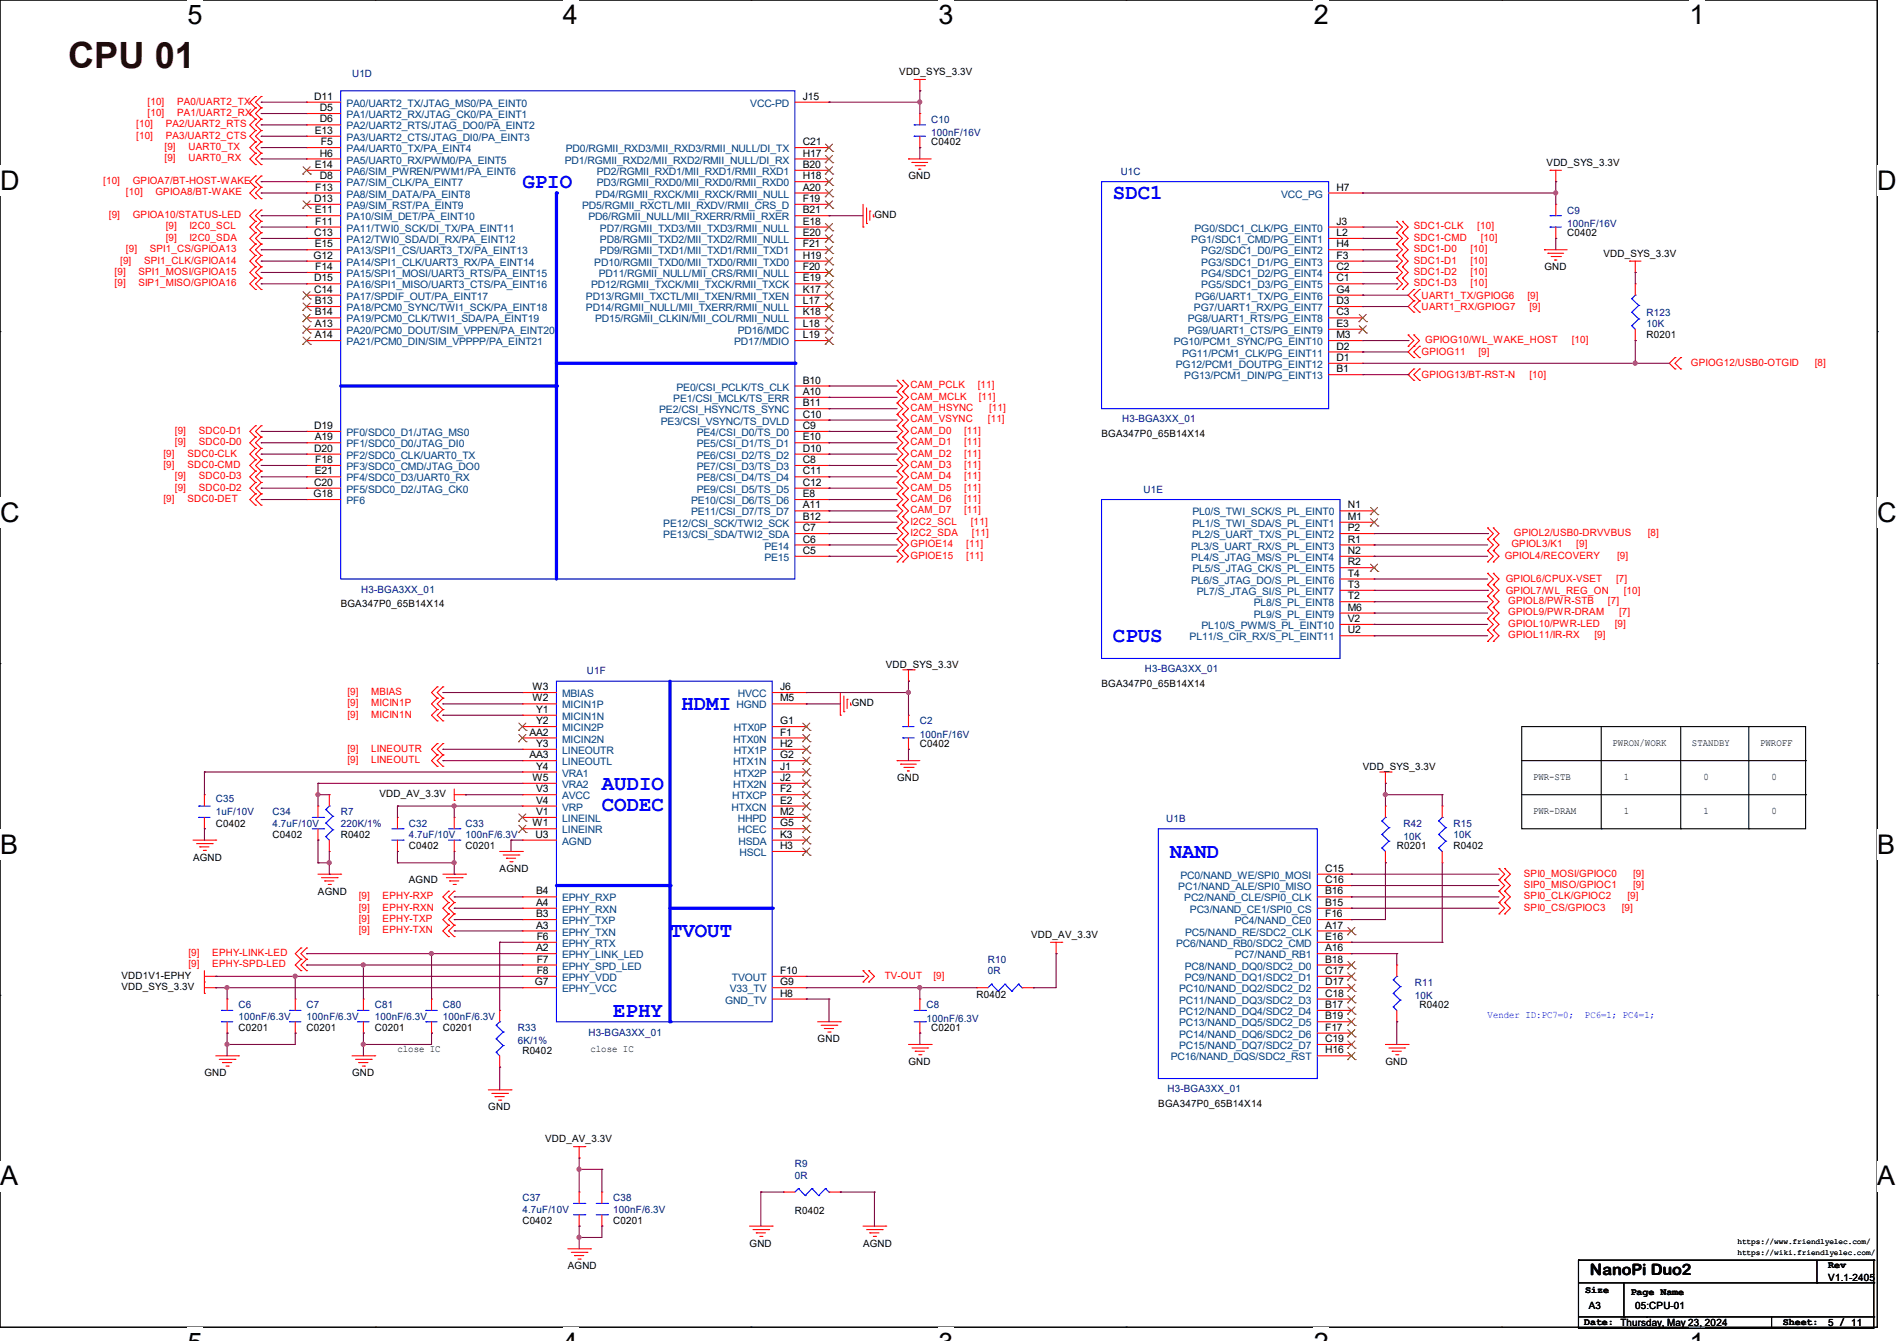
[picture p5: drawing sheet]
<svg xmlns="http://www.w3.org/2000/svg" width="297mm" height="210mm" viewBox="0 0 297 210" stroke-linecap="round" stroke-linejoin="round" font-family="sans-serif">
<defs><g id="words">
<text font-size="5.7" fill="#3f0000" x="10.7" y="10.6">CPU 01</text>
<g font-size="4.2">
<text x="29.4" y="3.8">5</text>
<text x="88.1" y="3.8">4</text>
<text x="146.9" y="3.8">3</text>
<text x="205.7" y="3.8">2</text>
<text x="264.5" y="3.8">1</text>
<text x="0" y="29.8">D</text>
<text x="293.9" y="29.8">D</text>
<text x="0" y="81.7">C</text>
<text x="293.9" y="81.7">C</text>
<text x="0" y="133.7">B</text>
<text x="293.9" y="133.7">B</text>
<text x="0" y="185.6">A</text>
<text x="293.9" y="185.6">A</text>
</g>
<g font-size="3.3" fill="#00f">
<text x="81.8" y="29.4">GPIO</text>
<text x="174.2" y="31.2">SDC1</text>
<text x="174.2" y="100.5">CPUS</text>
<text x="106.7" y="111.2">HDMI</text>
<text x="94.2" y="123.7">AUDIO</text>
<text x="94.2" y="127">CODEC</text>
<text x="183.1" y="134.3">NAND</text>
<text x="104.9" y="146.8">TVOUT</text>
<text x="96" y="159.2">EPHY</text>
</g>
<text font-size="2.5" x="248.9" y="199.7">NanoPi Duo2</text>
<g font-size="1.6">
<text x="140.8" y="11.8">VDD_SYS_3.3V</text>
<text x="49.2" y="15.6">D11</text>
<text x="50.1" y="17.4">D5</text>
<text x="125.7" y="15.6">J15</text>
<text x="49.3" y="21">E13</text>
<text x="50.1" y="19.2">D6</text>
<text x="50.2" y="22.7">F5</text>
<text x="125.7" y="22.7">C21</text>
<text x="145.8" y="22.8">C0402</text>
<text x="49.3" y="26.3">E14</text>
<text x="49.4" y="29.8">F13</text>
<text x="50.1" y="24.5">H6</text>
<text x="50.1" y="28.1">D8</text>
<text x="125.7" y="24.5">H17</text>
<text x="125.7" y="26.3">B20</text>
<text x="125.7" y="28.1">H18</text>
<text x="125.7" y="29.8">A20</text>
<text x="142.2" y="28.1">GND</text>
<text x="209.3" y="29.8">H7</text>
<text x="242.1" y="26">VDD_SYS_3.3V</text>
<text x="49.2" y="31.6">D13</text>
<text x="49.3" y="33.4">E11</text>
<text x="49.4" y="35.2">F11</text>
<text x="125.7" y="31.6">F19</text>
<text x="125.7" y="33.4">B21</text>
<text x="125.7" y="35.2">E18</text>
<text x="136.9" y="34.2">GND</text>
<text x="209.3" y="35.2">J3</text>
<text x="49.1" y="40.5">G12</text>
<text x="49.2" y="37">C13</text>
<text x="49.3" y="38.7">E15</text>
<text x="125.7" y="37">E20</text>
<text x="125.7" y="38.7">F21</text>
<text x="125.7" y="40.5">H19</text>
<text x="209.3" y="37">L2</text>
<text x="209.3" y="38.7">H4</text>
<text x="209.3" y="40.5">F3</text>
<text x="245.4" y="37">C0402</text>
<text x="251" y="40.2">VDD_SYS_3.3V</text>
<text x="49.2" y="44.1">D15</text>
<text x="49.2" y="45.8">C14</text>
<text x="49.3" y="47.6">B13</text>
<text x="49.4" y="42.3">F14</text>
<text x="125.7" y="42.3">F20</text>
<text x="125.7" y="44.1">E19</text>
<text x="125.7" y="45.8">K17</text>
<text x="125.7" y="47.6">L17</text>
<text x="209.3" y="42.3">C2</text>
<text x="209.3" y="44.1">C1</text>
<text x="209.3" y="45.8">G4</text>
<text x="209.3" y="47.6">D3</text>
<text x="241.8" y="42.3">GND</text>
<text x="49.3" y="49.4">B14</text>
<text x="49.3" y="51.2">A13</text>
<text x="49.3" y="53">A14</text>
<text x="125.7" y="49.4">K18</text>
<text x="125.7" y="51.2">L18</text>
<text x="125.7" y="53">L19</text>
<text x="209.3" y="49.4">C3</text>
<text x="209.3" y="51.2">E3</text>
<text x="209.3" y="53">M3</text>
<text x="257.8" y="53">R0201</text>
<text x="209.3" y="54.7">D2</text>
<text x="209.3" y="56.5">D1</text>
<text x="209.3" y="58.3">B1</text>
<text x="125.7" y="60.1">B10</text>
<text x="125.7" y="61.8">A10</text>
<text x="125.7" y="63.6">B11</text>
<text x="125.7" y="65.4">C10</text>
<text x="49.2" y="67.2">D19</text>
<text x="49.2" y="70.7">D20</text>
<text x="49.3" y="69">A19</text>
<text x="125.7" y="67.2">C9</text>
<text x="125.7" y="69">E10</text>
<text x="125.7" y="70.7">D10</text>
<text x="172.5" y="68.5">BGA347P0_65B14X14</text>
<text x="49.1" y="77.9">G18</text>
<text x="49.2" y="76.1">C20</text>
<text x="49.3" y="74.3">E21</text>
<text x="49.4" y="72.5">F18</text>
<text x="125.7" y="72.5">C8</text>
<text x="125.7" y="74.3">C11</text>
<text x="125.7" y="76.1">C12</text>
<text x="125.7" y="77.9">E8</text>
<text x="125.7" y="79.6">A11</text>
<text x="125.7" y="81.4">B12</text>
<text x="125.7" y="83.2">C7</text>
<text x="211" y="79.6">N1</text>
<text x="211" y="81.4">M1</text>
<text x="211" y="83.2">P2</text>
<text x="125.7" y="85">C6</text>
<text x="125.7" y="86.7">C5</text>
<text x="211" y="85">R1</text>
<text x="211" y="86.7">N2</text>
<text x="211" y="88.5">R2</text>
<text x="53.3" y="95.1">BGA347P0_65B14X14</text>
<text x="211" y="90.3">T4</text>
<text x="211" y="92.1">T3</text>
<text x="211" y="93.9">T2</text>
<text x="211" y="95.6">M6</text>
<text x="211" y="97.4">V2</text>
<text x="211" y="99.2">U2</text>
<text x="138.7" y="104.6">VDD_SYS_3.3V</text>
<text x="172.5" y="107.6">BGA347P0_65B14X14</text>
<text x="83.4" y="108.1">W3</text>
<text x="83.4" y="109.9">W2</text>
<text x="83.9" y="113.4">Y2</text>
<text x="83.9" y="111.6">Y1</text>
<text x="122.1" y="113.4">G1</text>
<text x="122.1" y="108.1">J6</text>
<text x="122.1" y="109.9">M5</text>
<text x="133.3" y="110.6">GND</text>
<text x="82.9" y="118.7">AA3</text>
<text x="82.9" y="115.2">AA2</text>
<text x="83.9" y="117">Y3</text>
<text x="122.1" y="115.2">F1</text>
<text x="122.1" y="117">H2</text>
<text x="122.1" y="118.7">G2</text>
<text x="144" y="117">C0402</text>
<text x="252.5" y="116.8">PWRON/WORK</text>
<text x="264.9" y="116.8">STANDBY</text>
<text x="275.6" y="116.8">PWROFF</text>
<text x="59.4" y="124.8">VDD_AV_3.3V</text>
<text x="83.4" y="122.3">W5</text>
<text x="83.9" y="120.5">Y4</text>
<text x="83.9" y="124.1">V3</text>
<text x="83.9" y="125.9">V4</text>
<text x="122.1" y="120.5">J1</text>
<text x="122.1" y="122.3">J2</text>
<text x="122.1" y="124.1">F2</text>
<text x="122.1" y="125.9">E2</text>
<text x="140.5" y="122.3">GND</text>
<text x="213.4" y="120.6">VDD_SYS_3.3V</text>
<text x="240" y="122.1">PWR-STB</text>
<text x="254.2" y="122.1">1</text>
<text x="266.7" y="122.1">0</text>
<text x="277.4" y="122.1">0</text>
<text x="33.8" y="129.5">C0402</text>
<text x="42.7" y="131.2">C0402</text>
<text x="53.3" y="131.2">R0402</text>
<text x="83.4" y="129.4">W1</text>
<text x="83.9" y="131.2">U3</text>
<text x="83.9" y="127.6">V1</text>
<text x="122.1" y="127.6">M2</text>
<text x="122.1" y="129.4">G5</text>
<text x="122.1" y="131.2">K3</text>
<text x="240" y="127.5">PWR-DRAM</text>
<text x="254.2" y="127.5">1</text>
<text x="266.7" y="127.5">1</text>
<text x="277.4" y="127.5">0</text>
<text x="30.2" y="134.8">AGND</text>
<text x="64" y="133">C0402</text>
<text x="72.9" y="133">C0201</text>
<text x="78.2" y="136.6">AGND</text>
<text x="122.1" y="133">H3</text>
<text x="207.5" y="136.5">C15</text>
<text x="218.7" y="133">R0201</text>
<text x="227.6" y="133">R0402</text>
<text x="49.8" y="140.1">AGND</text>
<text x="64" y="138.3">AGND</text>
<text x="83.9" y="140.1">B4</text>
<text x="83.9" y="141.9">A4</text>
<text x="83.9" y="143.6">B3</text>
<text x="207.5" y="138.3">C16</text>
<text x="207.5" y="140.1">B16</text>
<text x="207.5" y="141.9">B15</text>
<text x="207.5" y="143.6">F16</text>
<text x="83.9" y="145.4">A3</text>
<text x="83.9" y="149">A2</text>
<text x="84" y="147.2">F6</text>
<text x="161.5" y="146.9">VDD_AV_3.3V</text>
<text x="207.5" y="145.4">A17</text>
<text x="207.5" y="147.2">E16</text>
<text x="207.5" y="149">A16</text>
<text x="19" y="153.3">VDD1V1-EPHY</text>
<text x="19" y="155.1">VDD_SYS_3.3V</text>
<text x="83.7" y="154.3">G7</text>
<text x="84" y="150.8">F7</text>
<text x="84" y="152.5">F8</text>
<text x="122.1" y="152.5">F10</text>
<text x="122.1" y="154.3">G9</text>
<text x="207.5" y="150.8">B18</text>
<text x="207.5" y="152.5">C17</text>
<text x="207.5" y="154.3">D17</text>
<text x="37.3" y="161.5">C0201</text>
<text x="48" y="161.5">C0201</text>
<text x="58.7" y="161.5">C0201</text>
<text x="69.3" y="161.5">C0201</text>
<text x="122.1" y="156.1">H8</text>
<text x="145.8" y="161.5">C0201</text>
<text x="152.9" y="156.3">R0402</text>
<text x="207.5" y="156.1">C18</text>
<text x="207.5" y="157.9">B17</text>
<text x="207.5" y="159.6">B19</text>
<text x="207.5" y="161.4">F17</text>
<text x="222.2" y="157.9">R0402</text>
<text x="62.2" y="164.8">close IC</text>
<text x="81.8" y="165">R0402</text>
<text x="92.5" y="164.8">close IC</text>
<text x="128" y="163.2">GND</text>
<text x="142.2" y="166.8">GND</text>
<text x="207.5" y="163.2">C19</text>
<text x="207.5" y="165">H16</text>
<text x="216.9" y="166.8">GND</text>
<text x="32" y="168.6">GND</text>
<text x="55.1" y="168.6">GND</text>
<text x="76.5" y="173.9">GND</text>
<text x="181.4" y="173.4">BGA347P0_65B14X14</text>
<text x="85.3" y="178.9">VDD_AV_3.3V</text>
<text x="81.8" y="191.7">C0402</text>
<text x="96" y="191.7">C0201</text>
<text x="124.5" y="190.1">R0402</text>
<text x="117.3" y="195.2">GND</text>
<text x="135.1" y="195.2">AGND</text>
<text x="88.9" y="198.8">AGND</text>
<text x="248.2" y="202.5">Size</text>
<text x="255.3" y="202.7">Page Name</text>
<text x="286.3" y="200.6">V1.1-2405</text>
<text x="286.3" y="198.6">Rev</text>
<text x="248" y="207.5">Date: Thursday, May 23, 2024</text>
<text x="248.7" y="205">A3</text>
<text x="256" y="205">05:CPU-01</text>
<text x="279.2" y="207.5">Sheet:</text>
<text x="286.3" y="207.7">5 / 11</text>
</g>
<g font-size="1.6" fill="#f00">
<text x="23.1" y="16.4">[10]</text>
<text x="27.7" y="16.4">PA0/UART2_TX</text>
<text x="21.3" y="21.7">[10]</text>
<text x="21.3" y="19.9">[10]</text>
<text x="23.1" y="18.2">[10]</text>
<text x="25.8" y="23.5">[9]</text>
<text x="26" y="21.7">PA3/UART2_CTS</text>
<text x="26" y="19.9">PA2/UART2_RTS</text>
<text x="27.7" y="18.2">PA1/UART2_RX</text>
<text x="29.5" y="23.5">UART0_TX</text>
<text x="16.2" y="28.8">[10]</text>
<text x="20.8" y="28.8">GPIOA7/BT-HOST-WAKE</text>
<text x="25.8" y="25.3">[9]</text>
<text x="29.5" y="25.3">UART0_RX</text>
<text x="17.1" y="34.2">[9]</text>
<text x="19.7" y="30.6">[10]</text>
<text x="20.8" y="34.2">GPIOA10/STATUS-LED</text>
<text x="24.3" y="30.6">GPIOA8/BT-WAKE</text>
<text x="26" y="35.9">[9]</text>
<text x="29.7" y="35.9">I2C0_SCL</text>
<text x="221.4" y="35.9">SDC1-CLK</text>
<text x="231.3" y="35.9">[10]</text>
<text x="18.8" y="41.3">[9]</text>
<text x="19.7" y="39.5">[9]</text>
<text x="22.6" y="41.3">SPI1_CLK/GPIOA14</text>
<text x="23.5" y="39.5">SPI1_CS/GPIOA13</text>
<text x="26" y="37.7">[9]</text>
<text x="29.7" y="37.7">I2C0_SDA</text>
<text x="221.4" y="37.7">SDC1-CMD</text>
<text x="221.4" y="39.5">SDC1-D0</text>
<text x="221.4" y="41.3">SDC1-D1</text>
<text x="230.2" y="39.5">[10]</text>
<text x="230.2" y="41.3">[10]</text>
<text x="231.9" y="37.7">[10]</text>
<text x="17.9" y="43.1">[9]</text>
<text x="17.9" y="44.8">[9]</text>
<text x="21.7" y="43.1">SPI1_MOSI/GPIOA15</text>
<text x="21.7" y="44.8">SIP1_MISO/GPIOA16</text>
<text x="221.4" y="43.1">SDC1-D2</text>
<text x="221.4" y="44.8">SDC1-D3</text>
<text x="222.6" y="46.8">UART1_TX/GPIOG6</text>
<text x="230.2" y="43.1">[10]</text>
<text x="230.2" y="44.8">[10]</text>
<text x="239.1" y="46.8">[9]</text>
<text x="222.6" y="48.6">UART1_RX/GPIOG7</text>
<text x="223.1" y="53.7">GPIOG10/WL_WAKE_HOST</text>
<text x="239.5" y="48.6">[9]</text>
<text x="246.1" y="53.7">[10]</text>
<text x="222.6" y="55.7">GPIOG11</text>
<text x="222.6" y="59.2">GPIOG13/BT-RST-N</text>
<text x="231.5" y="55.7">[9]</text>
<text x="239.5" y="59.2">[10]</text>
<text x="264.8" y="57.3">GPIOG12/USB0-OTGID</text>
<text x="284.1" y="57.3">[8]</text>
<text x="142.6" y="60.8">CAM_PCLK</text>
<text x="142.6" y="62.6">CAM_MCLK</text>
<text x="142.6" y="64.4">CAM_HSYNC</text>
<text x="153.1" y="60.8">[11]</text>
<text x="153.2" y="62.6">[11]</text>
<text x="154.9" y="64.4">[11]</text>
<text x="25.6" y="71.5">[9]</text>
<text x="27.4" y="69.7">[9]</text>
<text x="27.4" y="67.9">[9]</text>
<text x="29.3" y="71.5">SDC0-CLK</text>
<text x="31.1" y="69.7">SDC0-D0</text>
<text x="31.1" y="67.9">SDC0-D1</text>
<text x="142.6" y="66.2">CAM_VSYNC</text>
<text x="142.6" y="67.9">CAM_D0</text>
<text x="142.6" y="69.7">CAM_D1</text>
<text x="142.6" y="71.5">CAM_D2</text>
<text x="151" y="67.9">[11]</text>
<text x="151" y="69.7">[11]</text>
<text x="151" y="71.5">[11]</text>
<text x="154.7" y="66.2">[11]</text>
<text x="25.6" y="73.3">[9]</text>
<text x="27.4" y="75.1">[9]</text>
<text x="27.4" y="76.8">[9]</text>
<text x="29.3" y="73.3">SDC0-CMD</text>
<text x="31.1" y="75.1">SDC0-D3</text>
<text x="31.1" y="76.8">SDC0-D2</text>
<text x="142.6" y="73.3">CAM_D3</text>
<text x="142.6" y="75.1">CAM_D4</text>
<text x="142.6" y="76.8">CAM_D5</text>
<text x="151" y="73.3">[11]</text>
<text x="151" y="75.1">[11]</text>
<text x="151" y="76.8">[11]</text>
<text x="25.6" y="78.6">[9]</text>
<text x="29.3" y="78.6">SDC0-DET</text>
<text x="142.6" y="78.6">CAM_D6</text>
<text x="142.6" y="80.4">CAM_D7</text>
<text x="142.6" y="82.2">I2C2_SCL</text>
<text x="142.6" y="83.9">I2C2_SDA</text>
<text x="151" y="78.6">[11]</text>
<text x="151" y="80.4">[11]</text>
<text x="152" y="82.2">[11]</text>
<text x="152.2" y="83.9">[11]</text>
<text x="237" y="83.9">GPIOL2/USB0-DRVVBUS</text>
<text x="258" y="83.9">[8]</text>
<text x="142.6" y="85.7">GPIOE14</text>
<text x="142.6" y="87.5">GPIOE15</text>
<text x="151.3" y="85.7">[11]</text>
<text x="151.3" y="87.5">[11]</text>
<text x="235.6" y="87.5">GPIOL4/RECOVERY</text>
<text x="236.6" y="85.7">GPIOL3/K1</text>
<text x="246.8" y="85.7">[9]</text>
<text x="253.2" y="87.5">[9]</text>
<text x="235.8" y="93">GPIOL7/WL_REG_ON</text>
<text x="235.8" y="91.2">GPIOL6/CPUX-VSET</text>
<text x="236.1" y="94.6">GPIOL8/PWR-STB</text>
<text x="251.8" y="94.6">[7]</text>
<text x="253" y="91.2">[7]</text>
<text x="254.3" y="93">[10]</text>
<text x="236.1" y="98.2">GPIOL10/PWR-LED</text>
<text x="236.1" y="96.4">GPIOL9/PWR-DRAM</text>
<text x="236.1" y="99.9">GPIOL11/IR-RX</text>
<text x="249.6" y="99.9">[9]</text>
<text x="252.8" y="98.2">[9]</text>
<text x="253.5" y="96.4">[7]</text>
<text x="54.4" y="110.6">[9]</text>
<text x="54.4" y="108.8">[9]</text>
<text x="54.4" y="112.4">[9]</text>
<text x="58.1" y="110.6">MICIN1P</text>
<text x="58.1" y="108.8">MBIAS</text>
<text x="58.1" y="112.4">MICIN1N</text>
<text x="54.4" y="119.5">[9]</text>
<text x="54.4" y="117.7">[9]</text>
<text x="58.1" y="119.5">LINEOUTL</text>
<text x="58.1" y="117.7">LINEOUTR</text>
<text x="238.6" y="137.3">SPI0_MOSI/GPIOC0</text>
<text x="255.7" y="137.3">[9]</text>
<text x="56.2" y="140.8">[9]</text>
<text x="56.2" y="142.6">[9]</text>
<text x="59.9" y="140.8">EPHY-RXP</text>
<text x="59.9" y="142.6">EPHY-RXN</text>
<text x="238.6" y="139.1">SIP0_MISO/GPIOC1</text>
<text x="238.6" y="140.8">SPI0_CLK/GPIOC2</text>
<text x="238.6" y="142.6">SPI0_CS/GPIOC3</text>
<text x="253.9" y="142.6">[9]</text>
<text x="254.8" y="140.8">[9]</text>
<text x="255.7" y="139.1">[9]</text>
<text x="29.5" y="149.7">[9]</text>
<text x="33.2" y="149.7">EPHY-LINK-LED</text>
<text x="56.2" y="144.4">[9]</text>
<text x="56.2" y="146.2">[9]</text>
<text x="59.9" y="144.4">EPHY-TXP</text>
<text x="59.9" y="146.2">EPHY-TXN</text>
<text x="29.5" y="151.5">[9]</text>
<text x="33.2" y="151.5">EPHY-SPD-LED</text>
<text x="138.5" y="153.3">TV-OUT</text>
<text x="146.1" y="153.3">[9]</text>
</g>
<g font-size="1.6" fill="#003f7f">
<text x="54.2" y="16.7">PA0/UART2_TX/JTAG_MS0/PA_EINT0</text>
<text x="117.5" y="16.7">VCC-PD</text>
<text x="54.2" y="18.5">PA1/UART2_RX/JTAG_CK0/PA_EINT1</text>
<text x="54.2" y="20.3">PA2/UART2_RTS/JTAG_DO0/PA_EINT2</text>
<text x="54.2" y="22.1">PA3/UART2_CTS/JTAG_DI0/PA_EINT3</text>
<text x="54.2" y="23.8">PA4/UART0_TX/PA_EINT4</text>
<text x="88.6" y="23.8">PD0/RGMII_RXD3/MII_RXD3/RMII_NULL/DI_TX</text>
<text x="54.2" y="25.6">PA5/UART0_RX/PWM0/PA_EINT5</text>
<text x="54.2" y="27.4">PA6/SIM_PWREN/PWM1/PA_EINT6</text>
<text x="54.2" y="29.2">PA7/SIM_CLK/PA_EINT7</text>
<text x="88.4" y="25.6">PD1/RGMII_RXD2/MII_RXD2/RMII_NULL/DI_RX</text>
<text x="93.4" y="27.4">PD2/RGMII_RXD1/MII_RXD1/RMII_RXD1</text>
<text x="93.4" y="29.2">PD3/RGMII_RXD0/MII_RXD0/RMII_RXD0</text>
<text x="54.2" y="30.9">PA8/SIM_DATA/PA_EINT8</text>
<text x="54.2" y="32.7">PA9/SIM_RST/PA_EINT9</text>
<text x="54.2" y="34.5">PA10/SIM_DET/PA_EINT10</text>
<text x="91.1" y="32.7">PD5/RGMII_RXCTL/MII_RXDV/RMII_CRS_D</text>
<text x="92.1" y="34.5">PD6/RGMII_NULL/MII_RXERR/RMII_RXER</text>
<text x="93.3" y="30.9">PD4/RGMII_RXCK/MII_RXCK/RMII_NULL</text>
<text x="200.6" y="30.9">VCC_PG</text>
<text x="54.2" y="36.3">PA11/TWI0_SCK/DI_TX/PA_EINT11</text>
<text x="54.2" y="38.1">PA12/TWI0_SDA/DI_RX/PA_EINT12</text>
<text x="54.2" y="39.8">PA13/SPI1_CS/UART3_TX/PA_EINT13</text>
<text x="54.2" y="41.6">PA14/SPI1_CLK/UART3_RX/PA_EINT14</text>
<text x="93" y="41.6">PD10/RGMII_TXD0/MII_TXD0/RMII_TXD0</text>
<text x="93.9" y="36.3">PD7/RGMII_TXD3/MII_TXD3/RMII_NULL</text>
<text x="93.9" y="38.1">PD8/RGMII_TXD2/MII_TXD2/RMII_NULL</text>
<text x="93.9" y="39.8">PD9/RGMII_TXD1/MII_TXD1/RMII_TXD1</text>
<text x="186.5" y="38.1">PG1/SDC1_CMD/PG_EINT1</text>
<text x="187" y="36.3">PG0/SDC1_CLK/PG_EINT0</text>
<text x="188.1" y="39.8">PG2/SDC1_D0/PG_EINT2</text>
<text x="188.1" y="41.6">PG3/SDC1_D1/PG_EINT3</text>
<text x="54.2" y="43.4">PA15/SPI1_MOSI/UART3_RTS/PA_EINT15</text>
<text x="54.2" y="45.2">PA16/SPI1_MISO/UART3_CTS/PA_EINT16</text>
<text x="54.2" y="46.9">PA17/SPDIF_OUT/PA_EINT17</text>
<text x="91.7" y="46.9">PD13/RGMII_TXCTL/MII_TXEN/RMII_TXEN</text>
<text x="92.5" y="45.2">PD12/RGMII_TXCK/MII_TXCK/RMII_TXCK</text>
<text x="93.8" y="43.4">PD11/RGMII_NULL/MII_CRS/RMII_NULL</text>
<text x="187.1" y="46.9">PG6/UART1_TX/PG_EINT6</text>
<text x="188.1" y="43.4">PG4/SDC1_D2/PG_EINT4</text>
<text x="188.1" y="45.2">PG5/SDC1_D3/PG_EINT5</text>
<text x="54.2" y="48.7">PA18/PCM0_SYNC/TWI1_SCK/PA_EINT18</text>
<text x="54.2" y="50.5">PA19/PCM0_CLK/TWI1_SDA/PA_EINT19</text>
<text x="54.2" y="52.3">PA20/PCM0_DOUT/SIM_VPPEN/PA_EINT20</text>
<text x="91.7" y="48.7">PD14/RGMII_NULL/MII_TXERR/RMII_NULL</text>
<text x="93.2" y="50.5">PD15/RGMII_CLKIN/MII_COL/RMII_NULL</text>
<text x="115.5" y="52.3">PD16/MDC</text>
<text x="186" y="50.5">PG8/UART1_RTS/PG_EINT8</text>
<text x="186" y="52.3">PG9/UART1_CTS/PG_EINT9</text>
<text x="186.9" y="48.7">PG7/UART1_RX/PG_EINT7</text>
<text x="54.2" y="54.1">PA21/PCM0_DIN/SIM_VPPPP/PA_EINT21</text>
<text x="114.9" y="54.1">PD17/MDIO</text>
<text x="183.8" y="54.1">PG10/PCM1_SYNC/PG_EINT10</text>
<text x="184.1" y="57.6">PG12/PCM1_DOUTPG_EINT12</text>
<text x="185.1" y="55.8">PG11/PCM1_CLK/PG_EINT11</text>
<text x="185.4" y="59.4">PG13/PCM1_DIN/PG_EINT13</text>
<text x="103.2" y="64.7">PE2/CSI_HSYNC/TS_SYNC</text>
<text x="105.4" y="63">PE1/CSI_MCLK/TS_ERR</text>
<text x="105.9" y="61.2">PE0/CSI_PCLK/TS_CLK</text>
<text x="54.2" y="68.3">PF0/SDC0_D1/JTAG_MS0</text>
<text x="54.2" y="70.1">PF1/SDC0_D0/JTAG_DI0</text>
<text x="54.2" y="71.8">PF2/SDC0_CLK/UART0_TX</text>
<text x="103.5" y="66.5">PE3/CSI_VSYNC/TS_DVLD</text>
<text x="109.1" y="68.3">PE4/CSI_D0/TS_D0</text>
<text x="109.1" y="70.1">PE5/CSI_D1/TS_D1</text>
<text x="109.1" y="71.8">PE6/CSI_D2/TS_D2</text>
<text x="54.2" y="73.6">PF3/SDC0_CMD/JTAG_DO0</text>
<text x="54.2" y="75.4">PF4/SDC0_D3/UART0_RX</text>
<text x="54.2" y="77.2">PF5/SDC0_D2/JTAG_CK0</text>
<text x="109.1" y="73.6">PE7/CSI_D3/TS_D3</text>
<text x="109.1" y="75.4">PE8/CSI_D4/TS_D4</text>
<text x="109.1" y="77.2">PE9/CSI_D5/TS_D5</text>
<text x="54.2" y="79">PF6</text>
<text x="103.8" y="82.5">PE12/CSI_SCK/TWI2_SCK</text>
<text x="108.2" y="79">PE10/CSI_D6/TS_D6</text>
<text x="108.2" y="80.7">PE11/CSI_D7/TS_D7</text>
<text x="186.7" y="80.7">PL0/S_TWI_SCK/S_PL_EINT0</text>
<text x="186.7" y="82.5">PL1/S_TWI_SDA/S_PL_EINT1</text>
<text x="103.8" y="84.3">PE13/CSI_SDA/TWI2_SDA</text>
<text x="119.7" y="86.1">PE14</text>
<text x="119.7" y="87.8">PE15</text>
<text x="186.5" y="86.1">PL3/S_UART_RX/S_PL_EINT3</text>
<text x="186.5" y="87.8">PL4/S_JTAG_MS/S_PL_EINT4</text>
<text x="186.6" y="84.3">PL2/S_UART_TX/S_PL_EINT2</text>
<text x="186.7" y="89.6">PL5/S_JTAG_CK/S_PL_EINT5</text>
<text x="186.5" y="91.4">PL6/S_JTAG_DO/S_PL_EINT6</text>
<text x="187.4" y="93.2">PL7/S_JTAG_SI/S_PL_EINT7</text>
<text x="196.3" y="95">PL8/S_PL_EINT8</text>
<text x="186.3" y="100.3">PL11/S_CIR_RX/S_PL_EINT11</text>
<text x="188.1" y="98.5">PL10/S_PWM/S_PL_EINT10</text>
<text x="196.3" y="96.7">PL9/S_PL_EINT9</text>
<text x="88" y="109.2">MBIAS</text>
<text x="88" y="112.7">MICIN1N</text>
<text x="88" y="111">MICIN1P</text>
<text x="115.3" y="111">HGND</text>
<text x="115.5" y="109.2">HVCC</text>
<text x="88" y="119.8">LINEOUTL</text>
<text x="88" y="118.1">LINEOUTR</text>
<text x="88" y="116.3">MICIN2N</text>
<text x="88" y="114.5">MICIN2P</text>
<text x="114.8" y="116.3">HTX0N</text>
<text x="114.8" y="119.8">HTX1N</text>
<text x="114.9" y="114.5">HTX0P</text>
<text x="114.9" y="118.1">HTX1P</text>
<text x="88" y="121.6">VRA1</text>
<text x="88" y="123.4">VRA2</text>
<text x="88" y="125.2">AVCC</text>
<text x="114.6" y="125.2">HTXCP</text>
<text x="114.8" y="123.4">HTX2N</text>
<text x="114.9" y="121.6">HTX2P</text>
<text x="88" y="127">VRP</text>
<text x="88" y="130.5">LINEINR</text>
<text x="88" y="128.7">LINEINL</text>
<text x="114.6" y="127">HTXCN</text>
<text x="115.5" y="128.7">HHPD</text>
<text x="115.5" y="130.5">HCEC</text>
<text x="88" y="132.3">AGND</text>
<text x="115.6" y="132.3">HSDA</text>
<text x="115.8" y="134.1">HSCL</text>
<text x="184.8" y="137.6">PC0/NAND_WE/SPI0_MOSI</text>
<text x="88" y="141.2">EPHY_RXP</text>
<text x="88" y="143">EPHY_RXN</text>
<text x="184.5" y="139.4">PC1/NAND_ALE/SPI0_MISO</text>
<text x="185.4" y="141.2">PC2/NAND_CLE/SPI0_CLK</text>
<text x="186.3" y="143">PC3/NAND_CE1/SPI0_CS</text>
<text x="88" y="144.7">EPHY_TXP</text>
<text x="88" y="146.5">EPHY_TXN</text>
<text x="88" y="148.3">EPHY_RTX</text>
<text x="184.1" y="148.3">PC6/NAND_RB0/SDC2_CMD</text>
<text x="185.5" y="146.5">PC5/NAND_RE/SDC2_CLK</text>
<text x="193.3" y="144.7">PC4/NAND_CE0</text>
<text x="88" y="150.1">EPHY_LINK_LED</text>
<text x="88" y="151.9">EPHY_SPD_LED</text>
<text x="88" y="153.6">EPHY_VDD</text>
<text x="88" y="155.4">EPHY_VCC</text>
<text x="114.3" y="155.4">V33_TV</text>
<text x="114.6" y="153.6">TVOUT</text>
<text x="184.6" y="155.4">PC10/NAND_DQ2/SDC2_D2</text>
<text x="185.5" y="151.9">PC8/NAND_DQ0/SDC2_D0</text>
<text x="185.5" y="153.6">PC9/NAND_DQ1/SDC2_D1</text>
<text x="193.3" y="150.1">PC7/NAND_RB1</text>
<text x="113.5" y="157.2">GND_TV</text>
<text x="184.6" y="157.2">PC11/NAND_DQ3/SDC2_D3</text>
<text x="184.6" y="159">PC12/NAND_DQ4/SDC2_D4</text>
<text x="184.6" y="160.7">PC13/NAND_DQ5/SDC2_D5</text>
<text x="183.3" y="166.1">PC16/NAND_DQS/SDC2_RST</text>
<text x="184.6" y="162.5">PC14/NAND_DQ6/SDC2_D6</text>
<text x="184.6" y="164.3">PC15/NAND_DQ7/SDC2_D7</text>
</g>
<g font-size="1.6" fill="#00007f">
<text x="55.1" y="12.1">U1D</text>
<text x="145.8" y="19.2">C10</text>
<text x="145.8" y="21.3">100nF/16V</text>
<text x="175.5" y="27.4">U1C</text>
<text x="245.4" y="33.4">C9</text>
<text x="245.4" y="35.6">100nF/16V</text>
<text x="257.8" y="49.4">R123</text>
<text x="257.8" y="51.2">10K</text>
<text x="175.7" y="66.2">H3-BGA3XX_01</text>
<text x="179" y="77.2">U1E</text>
<text x="56.6" y="92.8">H3-BGA3XX_01</text>
<text x="91.9" y="105.6">U1F</text>
<text x="179.2" y="105.3">H3-BGA3XX_01</text>
<text x="144" y="113.5">C2</text>
<text x="144" y="115.6">100nF/16V</text>
<text x="33.8" y="125.6">C35</text>
<text x="33.8" y="127.7">1uF/10V</text>
<text x="42.7" y="127.7">C34</text>
<text x="42.7" y="129.5">4.7uF/10V</text>
<text x="53.3" y="127.7">R7</text>
<text x="53.3" y="129.5">220K/1%</text>
<text x="64" y="129.5">C32</text>
<text x="64" y="131.2">4.7uF/10V</text>
<text x="72.9" y="129.5">C33</text>
<text x="72.9" y="131.2">100nF/6.3V</text>
<text x="182.6" y="128.7">U1B</text>
<text x="219.8" y="129.5">R42</text>
<text x="219.8" y="131.6">10K</text>
<text x="227.6" y="129.5">R15</text>
<text x="227.6" y="131.2">10K</text>
<text x="154.7" y="150.8">R10</text>
<text x="154.7" y="152.6">0R</text>
<text x="221.5" y="154.3">R11</text>
<text x="37.3" y="157.9">C6</text>
<text x="37.3" y="159.7">100nF/6.3V</text>
<text x="48" y="157.9">C7</text>
<text x="48" y="159.7">100nF/6.3V</text>
<text x="58.7" y="157.9">C81</text>
<text x="58.7" y="159.7">100nF/6.3V</text>
<text x="69.3" y="157.9">C80</text>
<text x="69.3" y="159.7">100nF/6.3V</text>
<text x="81.1" y="161.5">R33</text>
<text x="145.1" y="157.9">C8</text>
<text x="145.1" y="160">100nF/6.3V</text>
<text x="221.5" y="156.5">10K</text>
<text x="81.1" y="163.6">6K/1%</text>
<text x="92.1" y="162.2">H3-BGA3XX_01</text>
<text x="182.8" y="171.1">H3-BGA3XX_01</text>
<text x="124.5" y="182.8">R9</text>
<text x="124.5" y="184.6">0R</text>
<text x="81.8" y="188.1">C37</text>
<text x="81.8" y="189.9">4.7uF/10V</text>
<text x="96" y="188.1">C38</text>
<text x="96" y="189.9">100nF/6.3V</text>
</g>
<g font-size="1.6" fill="#00f">
<text x="232.9" y="159.5">Vender ID:PC7=0;</text>
<text x="248.1" y="159.5">PC6=1; PC4=1;</text>
</g>
<g font-size="1.2">
<text x="272" y="196.6">https://wiki.friendlyelec.com/</text>
<text x="272" y="194.8">https://www.friendlyelec.com/</text>
</g>
</g></defs>
<path d="M0 0h293.9v207.9h-293.9z" fill="none" stroke="#000" stroke-width=".17"/>
<g fill="#fff">
<path d="M29.4 0h2.4v4.7h-2.4z"/>
<path d="M29.4 207.9h2.4v2.1h-2.4z"/>
</g>
<path d="M58.8 0h.1M58.8 207.9h.1" fill="none" stroke="#000" stroke-width=".17"/>
<g fill="#fff">
<path d="M88.1 0h2.4v4.7h-2.4z"/>
<path d="M88.1 207.9h2.4v2.1h-2.4z"/>
</g>
<path d="M117.6 0h.1M117.6 207.9h.1" fill="none" stroke="#000" stroke-width=".17"/>
<g fill="#fff">
<path d="M146.9 0h2.4v4.7h-2.4z"/>
<path d="M146.9 207.9h2.4v2.1h-2.4z"/>
</g>
<path d="M176.3 0h.1M176.3 207.9h.1" fill="none" stroke="#000" stroke-width=".17"/>
<g fill="#fff">
<path d="M205.7 0h2.4v4.7h-2.4z"/>
<path d="M205.7 207.9h2.4v2.1h-2.4z"/>
</g>
<path d="M235.1 0h.1M235.1 207.9h.1" fill="none" stroke="#000" stroke-width=".17"/>
<g fill="#fff">
<path d="M264.5 0h2.4v4.7h-2.4z"/>
<path d="M264.5 207.9h2.4v2.1h-2.4z"/>
<path d="M0 26h3v4.7h-3z"/>
<path d="M293.9 26h3.1v4.7h-3.1z"/>
<path d="M0 77.9h3v4.7h-3z"/>
<path d="M293.9 77.9h3.1v4.7h-3.1z"/>
</g>
<path d="M0 51.9h.1M293.9 51.9h.1" fill="none" stroke="#000" stroke-width=".17"/>
<g fill="#fff">
<path d="M0 129.9h2.8v4.7h-2.8z"/>
<path d="M293.9 129.9h2.9v4.7h-2.9z"/>
</g>
<path d="M0 103.9h.1M293.9 103.9h.1" fill="none" stroke="#000" stroke-width=".17"/>
<g fill="#fff">
<path d="M0 181.8h2.8v4.8h-2.8z"/>
<path d="M293.8 181.8h3v4.8h-3z"/>
</g>
<g fill="none" stroke="#000" stroke-width=".17">
<path d="M238.3 113.8h44.4v16h-44.4zM238.3 119.1h44.4M250.7 113.8v16M263.1 113.8v16M273.8 113.8v16M282.7 119.1h.1M238.3 124.5h44.4M250.7 129.8h.1M263.1 129.8h.1M273.8 129.8h.1M282.7 124.5h.1M0 155.9h.1"/>
<path d="M293.9 155.9h.1M247.1 197.4h.1M247.1 197.4v10.6M247.1 197.4h46.3M284.5 197.4v3.5M293.4 197.4h.1M293.4 197.4v10.6h-46.3M247.1 208h.1M247.1 200.9h46.3M247.1 206.2h46.3M254.3 206.2h.1M254.3 200.9v5.3"/>
<path d="M257.8 206.2h.1M277.4 208h.1M277.4 206.2v1.8M284.5 200.9h.1M293.4 200.9h.1M293.4 206.2h.1"/>
</g>
<g fill="none" stroke="#f00" stroke-width=".17">
<path d="M40 18.7h.1M40 16.9h.1M40 15.1h.1M40 16.9l-.9 .9 .9 .9M40 15.1l-.9 .9 .9 .9M40 18.7l-.9 .9 .9 .8M40.9 18.7h.1M40.9 16.9h.1M40.9 15.1h.1M40.9 16.9l-.9 .9 .9 .9M40.9 15.1l-.9 .9 .9 .9M40.9 18.7l-.9 .9 .9 .8"/>
<path d="M143.1 12.4h.1M143.1 12.4h1.8M144 14.2h.1M144 17.8h.1M144 12.4v1.8M144 17.8v1.8M40 25.8h.1M40 24h.1M40 22.2h.1M40 34.7h.1M40 32.9h.1M40 36.4h.1"/>
<path d="M40 38.2h.1M40 20.4h.1M40 29.3h.1M40 27.6h.1M40 31.1h.1M40 24l-.9 .9 .9 .9M40 22.2l-.9 .9 .9 .9M40 32.9l-.9 .9 .9 .9M40 34.7l-.9 .9 .9 .8M40 36.4l-.9 .9 .9 .9M40 38.2l-.9 .9 .9 .9M40 20.4l-.9 .9 .9 .9"/>
<path d="M40 27.6l-.9 .8 .9 .9M40 29.3l-.9 .9 .9 .9M40.9 25.8h.1M40.9 24h.1M40.9 22.2h.1M40.9 34.7h.1M40.9 32.9h.1M40.9 36.4h.1M40.9 38.2h.1M40.9 20.4h.1M40.9 29.3h.1M40.9 27.6h.1"/>
<path d="M40.9 31.1h.1M40.9 24l-.9 .9 .9 .9M40.9 22.2l-.9 .9 .9 .9M40.9 32.9l-.9 .9 .9 .9M40.9 34.7l-.9 .9 .9 .8M40.9 36.4l-.9 .9 .9 .9M40.9 38.2l-.9 .9 .9 .9M40.9 20.4l-.9 .9 .9 .9M40.9 27.6l-.9 .8 .9 .9M40.9 29.3l-.9 .9 .9 .9M135.1 35.6h.1M135.1 32v3.6"/>
<path d="M135.7 35h.1M135.7 32.6v2.4M136.2 33.1h.1M136.2 33.1v1.4M136.7 34h.1M136.7 33.6v.4M142.2 24.9h.1M142.2 24.9h3.6M142.8 25.4h.1M142.8 25.4h2.4M143.3 26h1.4M143.8 26.5h.1"/>
<path d="M143.8 26.5h.4M144 23.1h.1M144 21.3v1.8M144.7 26h.1M218.7 36.4h.1M218.7 34.7h.1M218.7 38.2h.1M218.7 34.7l.9 .9-.9 .8M218.7 36.4l.9 .9-.9 .9M218.7 38.2l.9 .9-.9 .9M219.6 36.4h.1M219.6 34.7h.1"/>
<path d="M219.6 38.2h.1M219.6 34.7l.9 .9-.9 .8M219.6 36.4l.9 .9-.9 .9M219.6 38.2l.9 .9-.9 .9M241.8 39.1h.1M241.8 39.1h3.6M242.4 39.7h.1M242.4 39.7h2.4M242.7 26.7h.1M242.7 26.7h1.8M243.6 28.4h.1M243.6 37.3h.1"/>
<path d="M243.6 32h.1M243.6 26.7v1.7M243.6 32v1.8M243.6 35.6v1.7M40 43.6h.1M40 41.8h.1M40 45.3h.1M40 40h.1M40 41.8l-.9 .9 .9 .9M40 43.6l-.9 .8 .9 .9M40 40l-.9 .9 .9 .9M40.9 43.6h.1"/>
<path d="M40.9 41.8h.1M40.9 45.3h.1M40.9 40h.1M40.9 41.8l-.9 .9 .9 .9M40.9 43.6l-.9 .8 .9 .9M40.9 40l-.9 .9 .9 .9M140.5 59.6h.1M140.5 59.6l.9 .9-.9 .8M141.4 59.6h.1M141.4 59.6l.8 .9-.8 .8M218.7 40h.1M218.7 41.8h.1"/>
<path d="M218.7 43.6h.1M218.7 45.3h.1M218.7 40l.9 .9-.9 .9M218.7 41.8l.9 .9-.9 .9M218.7 43.6l.9 .8-.9 .9M219.6 40h.1M219.6 41.8h.1M219.6 43.6h.1M219.6 45.3h.1M219.6 40l.9 .9-.9 .9M219.6 41.8l.9 .9-.9 .9M219.6 43.6l.9 .8-.9 .9"/>
<path d="M220.5 54.2h.1M220.5 52.5h.1M220.5 52.5l.9 .8-.9 .9M221.4 54.2h.1M221.4 56h.1M221.4 52.5h.1M221.4 45.3h.1M221.4 47.1h.1M221.4 48.9h.1M221.4 57.8h.1M221.4 59.6h.1M221.4 52.5l.9 .8-1.8 1.8 .9 .9"/>
<path d="M221.4 45.3l-.9 .9 .9 .9M221.4 47.1l-.9 .9 .9 .9M221.4 57.8l-.9 .9 .9 .9M222.3 56h.1M222.3 54.2h.1M222.3 47.1h.1M222.3 45.3h.1M222.3 48.9h.1M222.3 59.6h.1M222.3 57.8h.1M222.3 45.3l-.9 .9 .9 .9M222.3 54.2l-.9 .9 .9 .9"/>
<path d="M222.3 47.1l-.9 .9 .9 .9M222.3 57.8l-.9 .9 .9 .9M242.9 40.2h1.4M243.4 40.7h.1M243.4 40.7h.4M244.3 40.2h.1M255.1 40.9h.1M255.1 40.9h1.8M256 42.7h.1M256 53.3h.1M256 44.4h.1M256 40.9v1.8"/>
<path d="M256 44.4v1.8M256 51.6v1.7M262.3 57.8h.1M262.3 56h.1M262.3 56l-.9 .9 .9 .9M263.1 56h.1M263.1 57.8h.1M263.1 56l-.8 .9 .8 .9M40 75.6h.1M40 73.8h.1M40 72h.1M40 70.2h.1"/>
<path d="M40 68.5h.1M40 66.7h.1M40 77.3h.1M40 79.1h.1M40 73.8l-.9 .9 .9 .9M40 72l-.9 .9 .9 .9M40 70.2l-.9 .9 .9 .9M40 68.5l-.9 .8 .9 .9M40 66.7l-.9 .9 .9 .9M40 75.6l-.9 .9 .9 .8M40 77.3l-.9 .9 .9 .9M40.9 75.6h.1"/>
<path d="M40.9 73.8h.1M40.9 72h.1M40.9 70.2h.1M40.9 68.5h.1M40.9 66.7h.1M40.9 77.3h.1M40.9 79.1h.1M40.9 73.8l-.9 .9 .9 .9M40.9 72l-.9 .9 .9 .9M40.9 70.2l-.9 .9 .9 .9M40.9 68.5l-.9 .8 .9 .9M40.9 66.7l-.9 .9 .9 .9"/>
<path d="M40.9 75.6l-.9 .9 .9 .8M40.9 77.3l-.9 .9 .9 .9M140.5 61.3h.1M140.5 63.1h.1M140.5 64.9h.1M140.5 66.7h.1M140.5 68.5h.1M140.5 70.2h.1M140.5 72h.1M140.5 73.8h.1M140.5 75.6h.1M140.5 77.3h.1"/>
<path d="M140.5 79.1h.1M140.5 68.5l.9 .8-.9 .9M140.5 61.3l.9 .9-.9 .9M140.5 63.1l.9 .9-.9 .9M140.5 64.9l.9 .9-.9 .9M140.5 66.7l.9 .9-.9 .9M140.5 70.2l.9 .9-.9 .9M140.5 72l.9 .9-.9 .9M140.5 73.8l.9 .9-.9 .9M140.5 75.6l.9 .9-.9 .8M140.5 77.3l.9 .9-.9 .9M140.5 79.1l.9 .9-.9 .9"/>
<path d="M141.4 61.3h.1M141.4 63.1h.1M141.4 64.9h.1M141.4 66.7h.1M141.4 68.5h.1M141.4 70.2h.1M141.4 72h.1M141.4 73.8h.1M141.4 75.6h.1M141.4 77.3h.1M141.4 79.1h.1M141.4 66.7l.8 .9-.8 .9"/>
<path d="M141.4 61.3l.8 .9-.8 .9M141.4 63.1l.8 .9-.8 .9M141.4 64.9l.8 .9-.8 .9M141.4 68.5l.8 .8-.8 .9M141.4 70.2l.8 .9-.8 .9M141.4 72l.8 .9-.8 .9M141.4 73.8l.8 .9-.8 .9M141.4 75.6l.8 .9-.8 .8M141.4 77.3l.8 .9-.8 .9M141.4 79.1l.8 .9-.8 .9M140.5 80.9h.1M140.5 82.7h.1"/>
<path d="M140.5 84.5h.1M140.5 86.2h.1M140.5 88h.1M140.5 80.9l.9 .9-.9 .9M140.5 82.7l.9 .9-.9 .9M140.5 84.5l.9 .8-.9 .9M140.5 86.2l.9 .9-.9 .9M141.4 80.9h.1M141.4 82.7h.1M141.4 84.5h.1M141.4 86.2h.1M141.4 88h.1"/>
<path d="M141.4 80.9l.8 .9-.8 .9M141.4 82.7l.8 .9-.8 .9M141.4 84.5l.8 .8-.8 .9M141.4 86.2l.8 .9-.8 .9M232.9 93.3h.1M232.9 91.6h.1M232.9 84.5h.1M232.9 86.2h.1M232.9 98.7h.1M232.9 96.9h.1M232.9 95.1h.1M232.9 88h.1"/>
<path d="M232.9 89.8h.1M232.9 82.7h.1M232.9 91.6l.9 .9-.9 .8M232.9 84.5l.9 .8-.9 .9M232.9 96.9l.9 .9-.9 .9M232.9 95.1l.9 .9-.9 .9M232.9 93.3l.9 .9-.9 .9M232.9 98.7l.9 .9-.9 .9M232.9 86.2l.9 .9-.9 .9M232.9 89.8l.9 .9-.9 .9M232.9 82.7l.9 .9-.9 .9M233.8 93.3h.1"/>
<path d="M233.8 91.6h.1M233.8 84.5h.1M233.8 86.2h.1M233.8 98.7h.1M233.8 96.9h.1M233.8 95.1h.1M233.8 88h.1M233.8 89.8h.1M233.8 82.7h.1M233.8 91.6l.9 .9-.9 .8M233.8 84.5l.9 .8-.9 .9M233.8 96.9l.9 .9-.9 .9"/>
<path d="M233.8 95.1l.9 .9-.9 .9M233.8 93.3l.9 .9-.9 .9M233.8 98.7l.9 .9-.9 .9M233.8 86.2l.9 .9-.9 .9M233.8 89.8l.9 .9-.9 .9M233.8 82.7l.9 .9-.9 .9M68.5 111.1h.1M68.5 109.3h.1M68.5 107.6h.1M68.5 112.9h.1M68.5 118.2h.1M68.5 116.5h.1"/>
<path d="M68.5 109.3l-.9 .9 .9 .9M68.5 107.6l-.9 .9 .9 .8M68.5 111.1l-.9 .9 .9 .9M68.5 118.2l-.9 .9 .9 .9M68.5 116.5l-.9 .8 .9 .9M69.3 111.1h.1M69.3 109.3h.1M69.3 107.6h.1M69.3 112.9h.1M69.3 118.2h.1M69.3 116.5h.1M69.3 109.3l-.8 .9 .8 .9"/>
<path d="M69.3 107.6l-.8 .9 .8 .8M69.3 111.1l-.8 .9 .8 .9M69.3 118.2l-.8 .9 .8 .9M69.3 116.5l-.8 .8 .8 .9M131.6 112h.1M131.6 108.5v3.5M132.1 111.5h.1M132.1 109v2.5M132.6 109.5h.1M132.6 109.5v1.5M133.2 110.4h.1M133.2 110.1v.3"/>
<path d="M140.5 119.1h.1M140.5 119.1h3.5M141 119.7h.1M141 119.7h2.5M141.4 104.9h1.7M142.2 106.7h.1M142.2 104.9v1.8M143.1 104.9h.1M232.9 100.5h.1M233.8 100.5h.1M30.2 131.6h3.6M30.8 132.1h2.4"/>
<path d="M31.3 132.6h.1M31.3 132.6h1.4M31.8 133.2h.4M32.2 133.2h.1M33.2 132.1h.1M33.8 131.6h.1M49.8 136.9h3.5M50.3 137.5h2.5M50.8 138h.1M50.8 138h1.5M51.4 138.5h.3M51.6 133.4h.1"/>
<path d="M51.6 124.5h.1M51.6 124.5v1.7M51.6 131.6v1.8M51.7 138.5h.1M52.8 137.5h.1M53.3 136.9h.1M68.5 120h.1M69.3 120h.1M69.3 136.9h3.6M69.9 137.5h2.4M70.2 139.6h.1M70.2 139.6l-.9 .9 .9 .9"/>
<path d="M70.4 138h.1M70.4 138h1.4M71 138.5h.3M71.1 125.3h.1M71.1 139.6h.1M71.1 124.5h1.8M71.1 123.6v1.7M71.1 139.6l-.9 .9 .9 .9M71.3 138.5h.1M72.3 137.5h.1M72.9 136.9h.1M72.9 124.5h.1"/>
<path d="M78.2 133.4h3.6M78.8 133.9h2.4M79.3 134.4h.1M79.3 134.4h1.4M79.8 135h.4M80.2 135h.1M81.2 133.9h.1M81.8 133.4h.1M141.5 120.2h1.5M142.1 120.7h.1M142.1 120.7h.3M143 120.2h.1"/>
<path d="M216 120.9h1.8M216.9 122.7h.1M216.9 120.9v1.8M217.8 120.9h.1M234.7 137.8h.1M234.7 136h.1M234.7 139.6h.1M234.7 136l.9 .9-.9 .9M234.7 137.8l.9 .9-.9 .9M234.7 139.6l.9 .9-.9 .9M235.6 137.8h.1M235.6 136h.1"/>
<path d="M235.6 139.6h.1M235.6 136l.9 .9-.9 .9M235.6 137.8l.9 .9-.9 .9M235.6 139.6l.9 .9-.9 .9M32 153.8h.1M32 155.6h.1M32 152.9h1.8M32 152v3.6M32 154.7h1.8M33.8 152.9h.1M33.8 154.7h.1M35.6 156.5h.1"/>
<path d="M35.6 156.5v1.7M46.2 156.5h.1M46.2 156.5v1.7M47.1 152h.1M47.1 150.2h.1M47.1 148.5h.1M47.1 150.2l-.9 .9 .9 .9M47.1 148.5l-.9 .9 .9 .8M48 152h.1M48 150.2h.1M48 148.5h.1M48 150.2l-.9 .9 .9 .9"/>
<path d="M48 148.5l-.9 .9 .9 .8M67.6 156.5h.1M67.6 156.5v1.7M70.2 141.4h.1M70.2 143.1h.1M70.2 144.9h.1M70.2 146.7h.1M70.2 141.4l-.9 .8 .9 .9M70.2 143.1l-.9 .9 .9 .9M70.2 144.9l-.9 .9 .9 .9M71.1 141.4h.1M71.1 143.1h.1"/>
<path d="M71.1 144.9h.1M71.1 146.7h.1M71.1 141.4l-.9 .8 .9 .9M71.1 143.1l-.9 .9 .9 .9M71.1 144.9l-.9 .9 .9 .9M78.2 158.2h.1M78.2 158.2v1.8M135.1 153.8h.1M135.1 152h.1M135.1 152l.9 .9-.9 .9M136 153.8h.1M136 152h.1"/>
<path d="M136 152l.9 .9-.9 .9M152.9 154.7h.1M152.9 154.7h1.8M160 154.7h1.8M161.8 154.7h.1M164.5 147.6h1.7M165.4 149.4h.1M165.4 147.6v1.8M166.2 147.6h.1M218.7 151.1h.1M218.7 151.1v1.8M218.7 158.2v1.8"/>
<path d="M234.7 141.4h.1M234.7 143.1h.1M234.7 141.4l.9 .8-.9 .9M235.6 141.4h.1M235.6 143.1h.1M235.6 141.4l.9 .8-.9 .9M33.8 165.4h3.5M34.3 165.9h2.5M34.8 166.4h.1M34.8 166.4h1.5M35.4 167h.3M35.6 161.8h.1"/>
<path d="M35.6 160v1.8M35.7 167h.1M36.8 165.9h.1M37.3 165.4h.1M46.2 161.8h.1M46.2 160v1.8M55.1 165.4h3.6M55.7 165.9h2.4M56.2 166.4h.1M56.2 166.4h1.4M56.7 167h.4M57.1 167h.1"/>
<path d="M58.1 165.9h.1M58.7 165.4h.1M67.6 161.8h.1M67.6 160v1.8M76.5 170.7h3.5M77 171.2h2.5M77.5 171.7h.1M77.5 171.7h1.5M78.1 172.3h.3M78.2 167.1h.1M78.2 165.4v1.7M78.4 172.3h.1"/>
<path d="M79.5 171.2h.1M80 170.7h.1M89.8 179.6h1.8M90.7 179.6v1.8M91.6 179.6h.1M128 160h3.6M128.6 160.6h2.4M129.1 161.1h.1M129.1 161.1h1.4M129.6 161.6h.4M130 161.6h.1M131 160.6h.1"/>
<path d="M131.6 160h.1M142.2 163.6h3.6M142.8 164.1h2.4M143.3 164.6h.1M143.3 164.6h1.4M143.8 165.2h.4M144.2 165.2h.1M145.2 164.1h.1M145.8 163.6h.1M216.9 163.6h3.6M217.5 164.1h2.4M218 164.6h.1"/>
<path d="M218 164.6h1.4M218.5 165.2h.4M218.7 160h.1M218.9 165.2h.1M219.9 164.1h.1M220.5 163.6h.1M88.9 195.6h3.6M89.5 196.1h2.4M90 196.6h.1M90 196.6h1.4M90.5 197.2h.3M90.7 181.4h.1"/>
<path d="M90.7 192h.1M90.7 186.7h.1M90.7 186.7v1.8M90.7 190.2v1.8M90.8 197.2h.1M91.9 196.1h.1M92.5 195.6h.1M94.2 192h.1M94.2 186.7h.1M94.2 186.7v1.8M94.2 190.2v1.8M117.3 192h3.6"/>
<path d="M117.9 192.6h2.5M118.4 193.1h.1M118.4 193.1h1.4M119 193.6h.3M119.3 193.6h.1M120.4 192.6h.1M120.9 192h.1M122.7 186.7h.1M122.7 186.7h1.8M129.8 186.7h1.8M131.6 186.7h.1M135.1 192h3.6"/>
<path d="M135.7 192.6h2.4M136.2 193.1h.1M136.2 193.1h1.4M136.7 193.6h.4M137.1 193.6h.1M138.1 192.6h.1M138.7 192h.1"/>
</g>
<g fill="none" stroke="#00f" stroke-width=".17">
<path d="M143.1 19.6h.1M143.1 19.6h1.8M143.1 21.3h.1M143.1 21.3h1.8M242.7 35.6h.1M242.7 33.8h.1M242.7 35.6h1.8M242.7 33.8h1.8M255.5 51h.1M255.5 48.9h.1M255.5 46.8h.1M255.5 51l.5 .6"/>
<path d="M255.5 48.9l1.1 1.1M255.5 46.8l1.1 1M256 46.2h.1M256 46.2l-.5 .6M256.6 50h.1M256.6 47.8h.1M256.6 50l-1.1 1M256.6 47.8l-1.1 1.1M87.1 106.7h33.8v53.3h-33.8zM51 131h.1M51 128.9h.1M51 126.8h.1"/>
<path d="M51 131l.6 .6M51 128.9l1.1 1.1M51 126.8l1.1 1M51.6 126.2h.1M51.6 126.2l-.6 .6M52.1 130h.1M52.1 127.8h.1M52.1 130l-1.1 1M52.1 127.8l-1.1 1.1M34.7 158.2h.1M34.7 158.2h1.7M45.3 158.2h.1"/>
<path d="M45.3 158.2h1.8M66.7 158.2h.1M66.7 158.2h1.8M155.2 154.1h.1M155.2 154.1l-.5 .6M155.2 154.1l1.1 1.1M156.3 155.2h.1M157.4 154.1h.1M157.4 154.1l-1.1 1.1M157.4 154.1l1 1.1M158.4 155.2h.1M159.5 154.1h.1"/>
<path d="M159.5 154.1l-1.1 1.1M159.5 154.1l.5 .6M160 154.7h.1M218.1 157.7h.1M218.1 155.6h.1M218.1 153.5h.1M218.1 157.7l.6 .5M218.1 155.6l1.1 1M218.1 153.5l1.1 1M218.7 152.9h.1M218.7 152.9l-.6 .6M219.2 156.6h.1"/>
<path d="M219.2 154.5h.1M219.2 156.6l-1.1 1.1M219.2 154.5l-1.1 1.1M34.7 160h.1M34.7 160h1.7M45.3 160h.1M45.3 160h1.8M66.7 160h.1M66.7 160h1.8M77.7 164.8h.1M77.7 162.7h.1M77.7 160.6h.1"/>
<path d="M77.7 164.8l.5 .6M77.7 162.7l1.1 1M77.7 160.6l1.1 1M78.2 160h.1M78.2 160l-.5 .6M78.8 163.7h.1M78.8 161.6h.1M78.8 163.7l-1.1 1.1M78.8 161.6l-1.1 1.1M89.8 190.2h1.8M89.8 188.5h1.8M91.6 190.2h.1"/>
<path d="M91.6 188.5h.1M93.3 190.2h1.8M93.3 188.5h1.8M95.1 190.2h.1M95.1 188.5h.1M125 186.1h.1M125 186.1l-.5 .6M125 186.1l1.1 1.1M126.1 187.2h.1M127.1 186.1h.1M127.1 186.1l-1 1.1M127.1 186.1l1.1 1.1"/>
<path d="M128.2 187.2h.1M129.2 186.1h.1M129.2 186.1l-1 1.1M129.2 186.1l.6 .6M129.8 186.7h.1"/>
</g>
<path d="M104.9 106.7v53.3" fill="none" stroke="#00f" stroke-width=".51"/>
<circle cx="104.9" cy="160" r=".25" fill="#00f"/>
<path d="M104.9 142.2h16" fill="none" stroke="#00f" stroke-width=".51"/>
<circle cx="120.9" cy="142.2" r=".25" fill="#00f"/>
<path d="M87.1 138.7h17.8" fill="none" stroke="#00f" stroke-width=".51"/>
<circle cx="104.9" cy="138.7" r=".25" fill="#00f"/>
<g fill="none" stroke="#f00" stroke-width=".17">
<path d="M208 30.2h5.4M208 35.6h5.4M208 37.3h5.4M208 39.1h5.4M213.4 30.2h.1M213.4 35.6h.1M213.4 37.3h.1M213.4 39.1h.1M208 40.9h5.4M208 42.7h5.4M208 44.4h5.4M208 46.2h5.4"/>
<path d="M208 48h5.4M208 49.8h5.4M208 51.6h5.4M208 53.3h5.4M208 55.1h5.4M208 56.9h5.4M208 58.7h5.4M213.4 40.9h.1M213.4 42.7h.1M213.4 44.4h.1M213.4 46.2h.1M213.4 48h.1"/>
<path d="M213.4 49.8h.1M213.4 51.6h.1M213.4 53.3h.1M213.4 55.1h.1M213.4 56.9h.1M213.4 58.7h.1M209.8 80h5.3M209.8 81.8h5.3M209.8 83.6h5.3M209.8 85.3h5.3M209.8 87.1h5.3M209.8 88.9h5.3"/>
<path d="M209.8 90.7h5.3M209.8 92.5h5.3M209.8 94.2h5.3M209.8 96h5.3M209.8 97.8h5.3M209.8 99.6h5.3M215.1 80h.1M215.1 81.8h.1M215.1 83.6h.1M215.1 85.3h.1M215.1 87.1h.1M215.1 88.9h.1"/>
<path d="M215.1 90.7h.1M215.1 92.5h.1M215.1 94.2h.1M215.1 96h.1M215.1 97.8h.1M215.1 99.6h.1M81.8 119.1h.1M81.8 117.3h.1M81.8 108.5h.1M81.8 115.6h.1M81.8 113.8h.1M81.8 112h.1"/>
<path d="M81.8 110.2h.1M81.8 119.1h5.3M81.8 117.3h5.3M81.8 108.5h5.3M81.8 115.6h5.3M81.8 113.8h5.3M81.8 112h5.3M81.8 110.2h5.3M120.9 119.1h5.3M120.9 117.3h5.3M120.9 108.5h5.3M120.9 115.6h5.3"/>
<path d="M120.9 113.8h5.3M120.9 110.2h5.3M126.2 113.8h.1M126.2 115.6h.1M126.2 117.3h.1M126.2 119.1h.1M126.2 108.5h.1M126.2 110.2h.1M142.2 117.3h.1M142.2 112h.1M142.2 112v1.8M142.2 115.6v1.7"/>
<path d="M49.8 131.6h.1M49.8 126.2h.1M49.8 126.2v1.8M49.8 129.8v1.8M62.2 133.4h.1M62.2 128h.1M62.2 128v1.8M62.2 131.6v1.8M81.8 120.9h.1M81.8 122.7h.1M81.8 124.5h.1M81.8 126.2h.1"/>
<path d="M81.8 129.8h.1M81.8 128h.1M81.8 131.6h.1M81.8 120.9h5.3M81.8 122.7h5.3M81.8 124.5h5.3M81.8 126.2h5.3M81.8 129.8h5.3M81.8 128h5.3M81.8 131.6h5.3M120.9 120.9h5.3M120.9 122.7h5.3"/>
<path d="M120.9 124.5h5.3M120.9 126.2h5.3M120.9 129.8h5.3M120.9 128h5.3M120.9 131.6h5.3M120.9 133.4h5.3M126.2 120.9h.1M126.2 122.7h.1M126.2 124.5h.1M126.2 126.2h.1M126.2 128h.1M126.2 129.8h.1"/>
<path d="M126.2 131.6h.1M126.2 133.4h.1M216.9 135.1h.1M216.9 126.2h.1M216.9 126.2v1.8M216.9 133.4v1.7M225.8 135.1h.1M225.8 126.2h.1M225.8 126.2v1.8M225.8 133.4v1.7M56.9 156.5h.1M56.9 156.5v1.7"/>
<path d="M81.8 140.5h.1M81.8 142.2h.1M81.8 144h.1M81.8 145.8h.1M81.8 147.6h.1M81.8 149.4h.1M81.8 151.1h.1M81.8 152.9h.1M81.8 154.7h.1M81.8 152.9h5.3M81.8 154.7h5.3M81.8 140.5h5.3"/>
<path d="M81.8 142.2h5.3M81.8 144h5.3M81.8 145.8h5.3M81.8 147.6h5.3M81.8 149.4h5.3M81.8 151.1h5.3M120.9 152.9h5.3M120.9 154.7h5.3M120.9 156.5h5.3M126.2 152.9h.1M126.2 154.7h.1M126.2 156.5h.1"/>
<path d="M144 156.5h.1M144 156.5v1.7M56.9 161.8h.1M56.9 160v1.8M144 161.8h.1M144 160v1.8"/>
</g>
<g fill="none" stroke="#7f3f00" stroke-width=".16">
<path d="M212.8 50.4h.1M212.8 52.2h.1M212.8 49.2l1.2 1.2M212.8 51l1.2 1.2M213.9 49.2l-1.1 1.2M213.9 51l-1.1 1.2M214 50.4h.1M214 52.2h.1M214.6 79.5l1.1 1.1M215.7 79.5l-1.2 1.1M214.5 80.6h.1M214.5 82.4h.1"/>
<path d="M214.5 89.5h.1M214.6 81.2l1.1 1.2M214.6 88.3l1.1 1.2M215.7 81.2l-1.2 1.2M215.7 88.3l-1.2 1.2M215.7 80.6h.1M215.7 82.4h.1M215.7 89.5h.1M81.2 116.2h.1M81.2 114.4h.1M81.2 115l1.2 1.2M81.2 113.2l1.2 1.2"/>
<path d="M82.3 115l-1.1 1.2M82.3 113.2l-1.1 1.2M82.4 116.2h.1M82.4 114.4h.1M125.6 114.4h.1M125.6 116.2h.1M125.6 117.9h.1M125.6 119.7h.1M125.7 113.2l1.1 1.2M125.7 115l1.1 1.2M125.7 116.8l1.1 1.1M125.7 118.6l1.1 1.1"/>
<path d="M126.8 113.2l-1.2 1.2M126.8 115l-1.2 1.2M126.8 116.8l-1.2 1.1M126.8 118.6l-1.2 1.1M126.8 114.4h.1M126.8 116.2h.1M126.8 117.9h.1M126.8 119.7h.1M81.2 130.4h.1M81.2 128.6h.1M81.2 129.2l1.2 1.2M81.2 127.5l1.2 1.1"/>
<path d="M82.3 129.2l-1.1 1.2M82.3 127.5l-1.1 1.1M82.4 130.4h.1M82.4 128.6h.1M125.6 121.5h.1M125.6 123.3h.1M125.6 125.1h.1M125.6 126.8h.1M125.6 128.6h.1M125.6 130.4h.1M125.6 132.2h.1M125.6 133.9h.1"/>
<path d="M125.7 120.4l1.1 1.1M125.7 122.1l1.1 1.2M125.7 123.9l1.1 1.2M125.7 125.7l1.1 1.1M125.7 127.5l1.1 1.1M125.7 129.2l1.1 1.2M125.7 131l1.1 1.2M125.7 132.8l1.1 1.1M126.8 120.4l-1.2 1.1M126.8 122.1l-1.2 1.2M126.8 123.9l-1.2 1.2M126.8 125.7l-1.2 1.1"/>
<path d="M126.8 127.5l-1.2 1.1M126.8 129.2l-1.2 1.2M126.8 131l-1.2 1.2M126.8 132.8l-1.2 1.1M126.8 121.5h.1M126.8 123.3h.1M126.8 125.1h.1M126.8 126.8h.1M126.8 128.6h.1M126.8 130.4h.1M126.8 132.2h.1M126.8 133.9h.1"/>
</g>
<g fill="none" stroke="#00f" stroke-width=".17">
<path d="M53.3 14.2h71.2v76.5h-71.2zM172.5 28.4h35.5v35.6h-35.5zM172.5 78.2h37.3v24.9h-37.3zM141.4 115.6h.1M141.4 113.8h.1M141.4 115.6h1.7M141.4 113.8h1.7M48.9 129.8h1.8M48.9 128h1.8M50.7 129.8h.1M50.7 128h.1M61.3 131.6h1.8"/>
<path d="M61.3 129.8h1.8M63.1 131.6h.1M63.1 129.8h.1M216.4 132.8h.1M216.4 130.7h.1M216.4 128.6h.1M216.4 132.8l.5 .6M216.4 130.7l1.1 1M216.4 128.6l1.1 1M216.9 128h.1M216.9 128l-.5 .6M217.5 131.7h.1"/>
<path d="M217.5 129.6h.1M217.5 131.7l-1.1 1.1M217.5 129.6l-1.1 1.1M225.3 132.8h.1M225.3 130.7h.1M225.3 128.6h.1M225.3 132.8l.5 .6M225.3 130.7l1.1 1M225.3 128.6l1.1 1M225.8 128h.1M225.8 128l-.5 .6M226.4 131.7h.1"/>
<path d="M226.4 129.6h.1M226.4 131.7l-1.1 1.1M226.4 129.6l-1.1 1.1M56 158.2h.1M56 158.2h1.8M143.1 158.2h1.8M144.9 158.2h.1M56 160h.1M56 160h1.8M143.1 160h1.8M144.9 160h.1"/>
</g>
<path d="M87.1 56.9h37.4" fill="none" stroke="#00f" stroke-width=".51"/>
<circle cx="124.5" cy="56.9" r=".25" fill="#00f"/>
<path d="M87.1 30.2v60.5" fill="none" stroke="#00f" stroke-width=".51"/>
<circle cx="87.1" cy="30.2" r=".25" fill="#00f"/>
<path d="M53.3 60.5h33.8" fill="none" stroke="#00f" stroke-width=".51"/>
<circle cx="87.1" cy="60.5" r=".25" fill="#00f"/>
<g fill="none" stroke="#f00" stroke-width=".17">
<path d="M48 16h.1M48 17.8h.1M48 19.6h.1M48 16h5.3M48 17.8h5.3M48 19.6h5.3M124.5 16h5.3M129.8 16h.1M48 21.3h.1M48 23.1h.1M48 24.9h.1M48 26.7h.1"/>
<path d="M48 28.4h.1M48 30.2h.1M48 32h.1M48 33.8h.1M48 35.6h.1M48 37.3h.1M48 39.1h.1M48 23.1h5.3M48 24.9h5.3M48 26.7h5.3M48 28.4h5.3M48 30.2h5.3"/>
<path d="M48 32h5.3M48 33.8h5.3M48 35.6h5.3M48 37.3h5.3M48 39.1h5.3M48 21.3h5.3M124.5 23.1h5.3M124.5 24.9h5.3M124.5 26.7h5.3M124.5 28.4h5.3M124.5 30.2h5.3M124.5 32h5.3"/>
<path d="M124.5 33.8h5.3M124.5 35.6h5.3M124.5 37.3h5.3M124.5 39.1h5.3M129.8 23.1h.1M129.8 24.9h.1M129.8 26.7h.1M129.8 28.4h.1M129.8 30.2h.1M129.8 32h.1M129.8 33.8h.1M129.8 35.6h.1"/>
<path d="M129.8 37.3h.1M129.8 39.1h.1M48 40.9h.1M48 42.7h.1M48 44.4h.1M48 46.2h.1M48 48h.1M48 49.8h.1M48 51.6h.1M48 53.3h.1M48 40.9h5.3M48 42.7h5.3"/>
<path d="M48 44.4h5.3M48 46.2h5.3M48 48h5.3M48 49.8h5.3M48 51.6h5.3M48 53.3h5.3M124.5 40.9h5.3M124.5 42.7h5.3M124.5 44.4h5.3M124.5 46.2h5.3M124.5 48h5.3M124.5 49.8h5.3"/>
<path d="M124.5 51.6h5.3M124.5 53.3h5.3M129.8 40.9h.1M129.8 42.7h.1M129.8 44.4h.1M129.8 46.2h.1M129.8 48h.1M129.8 49.8h.1M129.8 51.6h.1M129.8 53.3h.1M48 67.6h.1M48 69.3h.1"/>
<path d="M48 71.1h.1M48 72.9h.1M48 74.7h.1M48 76.5h.1M48 78.2h.1M48 67.6h5.3M48 69.3h5.3M48 71.1h5.3M48 72.9h5.3M48 74.7h5.3M48 76.5h5.3M48 78.2h5.3"/>
<path d="M124.5 60.5h5.3M124.5 62.2h5.3M124.5 64h5.3M124.5 65.8h5.3M124.5 67.6h5.3M124.5 69.3h5.3M124.5 71.1h5.3M124.5 72.9h5.3M124.5 74.7h5.3M124.5 76.5h5.3M124.5 78.2h5.3M129.8 60.5h.1"/>
<path d="M129.8 62.2h.1M129.8 64h.1M129.8 65.8h.1M129.8 67.6h.1M129.8 69.3h.1M129.8 71.1h.1M129.8 72.9h.1M129.8 74.7h.1M129.8 76.5h.1M129.8 78.2h.1M124.5 80h5.3M124.5 81.8h5.3"/>
<path d="M124.5 83.6h5.3M124.5 85.3h5.3M124.5 87.1h5.3M129.8 80h.1M129.8 81.8h.1M129.8 83.6h.1M129.8 85.3h.1M129.8 87.1h.1M32 124.5h.1M32 129.8h.1M32 124.5v1.7M32 128v1.8"/>
<path d="M71.1 133.4h.1M71.1 128h.1M71.1 128v1.8M71.1 131.6v1.8M206.2 136.9h5.4M206.2 138.7h5.4M211.6 136.9h.1M211.6 138.7h.1M206.2 140.5h5.4M206.2 142.2h5.4M206.2 144h5.4M206.2 145.8h5.4"/>
<path d="M206.2 147.6h5.4M206.2 149.4h5.4M206.2 151.1h5.4M206.2 152.9h5.4M206.2 154.7h5.4M206.2 156.5h5.4M206.2 158.2h5.4M211.6 140.5h.1M211.6 142.2h.1M211.6 144h.1M211.6 145.8h.1M211.6 147.6h.1"/>
<path d="M211.6 149.4h.1M211.6 151.1h.1M211.6 152.9h.1M211.6 154.7h.1M211.6 156.5h.1M211.6 158.2h.1M206.2 160h5.4M206.2 161.8h5.4M206.2 163.6h5.4M206.2 165.4h5.4M211.6 160h.1M211.6 161.8h.1"/>
<path d="M211.6 163.6h.1M211.6 165.4h.1"/>
</g>
<g fill="none" stroke="#7f3f00" stroke-width=".16">
<path d="M47.4 27.3h.1M47.4 32.6h.1M47.5 26.1l1.1 1.2M47.5 31.5l1.1 1.1M48.6 26.1l-1.2 1.2M48.6 31.5l-1.2 1.1M48.6 27.3h.1M48.6 32.6h.1M129.2 23.7h.1M129.2 25.5h.1M129.2 27.3h.1M129.2 29h.1"/>
<path d="M129.2 30.8h.1M129.2 32.6h.1M129.2 36.2h.1M129.2 37.9h.1M129.2 39.7h.1M129.2 22.6l1.2 1.1M129.2 24.3l1.2 1.2M129.2 26.1l1.2 1.2M129.2 27.9l1.2 1.1M129.2 29.7l1.2 1.1M129.2 31.5l1.2 1.1M129.2 35l1.2 1.2"/>
<path d="M129.2 36.8l1.2 1.1M129.2 38.6l1.2 1.1M130.3 22.6l-1.1 1.1M130.3 24.3l-1.1 1.2M130.3 26.1l-1.1 1.2M130.3 27.9l-1.1 1.1M130.3 29.7l-1.1 1.1M130.3 31.5l-1.1 1.1M130.3 35l-1.1 1.2M130.3 36.8l-1.1 1.1M130.3 38.6l-1.1 1.1M130.4 23.7h.1"/>
<path d="M130.4 25.5h.1M130.4 27.3h.1M130.4 29h.1M130.4 30.8h.1M130.4 32.6h.1M130.4 36.2h.1M130.4 37.9h.1M130.4 39.7h.1M47.4 46.8h.1M47.4 48.6h.1M47.4 50.4h.1M47.4 52.2h.1"/>
<path d="M47.4 53.9h.1M47.5 45.7l1.1 1.1M47.5 47.5l1.1 1.1M47.5 49.2l1.1 1.2M47.5 51l1.1 1.2M47.5 52.8l1.1 1.1M48.6 45.7l-1.2 1.1M48.6 47.5l-1.2 1.1M48.6 49.2l-1.2 1.2M48.6 51l-1.2 1.2M48.6 52.8l-1.2 1.1M48.6 46.8h.1"/>
<path d="M48.6 48.6h.1M48.6 50.4h.1M48.6 52.2h.1M48.6 53.9h.1M129.2 41.5h.1M129.2 43.3h.1M129.2 45h.1M129.2 46.8h.1M129.2 48.6h.1M129.2 50.4h.1M129.2 52.2h.1M129.2 53.9h.1"/>
<path d="M129.2 40.3l1.2 1.2M129.2 42.1l1.2 1.2M129.2 43.9l1.2 1.1M129.2 45.7l1.2 1.1M129.2 47.5l1.2 1.1M129.2 49.2l1.2 1.2M129.2 51l1.2 1.2M129.2 52.8l1.2 1.1M130.3 40.3l-1.1 1.2M130.3 42.1l-1.1 1.2M130.3 43.9l-1.1 1.1M130.3 45.7l-1.1 1.1"/>
<path d="M130.3 47.5l-1.1 1.1M130.3 49.2l-1.1 1.2M130.3 51l-1.1 1.2M130.3 52.8l-1.1 1.1M130.4 41.5h.1M130.4 43.3h.1M130.4 45h.1M130.4 46.8h.1M130.4 48.6h.1M130.4 50.4h.1M130.4 52.2h.1M130.4 53.9h.1"/>
<path d="M211 146.4h.1M211 151.7h.1M211 153.5h.1M211 155.3h.1M211 157.1h.1M211 158.8h.1M211 145.2l1.2 1.2M211 150.6l1.2 1.1M211 152.4l1.2 1.1M211 154.1l1.2 1.2M211 155.9l1.2 1.2M211 157.7l1.2 1.1"/>
<path d="M211 159.5l1.2 1.1M212.1 145.2l-1.1 1.2M212.1 150.6l-1.1 1.1M212.1 152.4l-1.1 1.1M212.1 154.1l-1.1 1.2M212.1 155.9l-1.1 1.2M212.1 157.7l-1.1 1.1M212.1 159.5l-1.1 1.1M212.2 146.4h.1M212.2 151.7h.1M212.2 153.5h.1M212.2 155.3h.1"/>
<path d="M212.2 157.1h.1M212.2 158.8h.1M211 160.6h.1M211 162.4h.1M211 164.2h.1M211 165.9h.1M211 161.2l1.2 1.2M211 163l1.2 1.2M211 164.8l1.2 1.1M212.1 161.2l-1.1 1.2M212.1 163l-1.1 1.2M212.1 164.8l-1.1 1.1"/>
<path d="M212.2 160.6h.1M212.2 162.4h.1M212.2 164.2h.1M212.2 165.9h.1"/>
</g>
<path d="M31.1 126.2h.1M31.1 128h.1M31.1 126.2h1.8M31.1 128h1.8M70.2 131.6h1.8M70.2 129.8h1.8M72 131.6h.1M72 129.8h.1M181.4 129.8h24.8v39.1h-24.8z" fill="none" stroke="#00f" stroke-width=".17"/>
<g fill="none" stroke="#7f003f" stroke-width=".17">
<path d="M40.9 17.8h.1M40.9 16h.1M40.9 19.6h.1M40.9 16h7.1M40.9 17.8h7.1M40.9 19.6h7.1M129.8 16h.1M129.8 16h14.2M144 16h.1M144 14.2h.1M144 14.2v3.6M40.9 24.9h.1"/>
<path d="M40.9 23.1h.1M40.9 33.8h.1M40.9 35.6h.1M40.9 39.1h.1M40.9 21.3h.1M40.9 30.2h.1M40.9 28.4h.1M40.9 30.2h7.1M40.9 35.6h7.1M40.9 37.3h7.1M40.9 39.1h7.1M40.9 24.9h7.1"/>
<path d="M40.9 23.1h7.1M40.9 33.8h7.1M40.9 21.3h7.1M40.9 28.4h7.1M48 37.3h.1M129.8 33.8h.1M129.8 33.8h5.3M144 23.1h.1M144 23.1v1.8M213.4 30.2h.1M213.4 30.2h30.2M213.4 35.6h5.3"/>
<path d="M213.4 37.3h5.3M213.4 39.1h5.3M218.7 35.6h.1M218.7 37.3h.1M218.7 39.1h.1M243.6 37.3h.1M243.6 30.2h.1M243.6 28.4h.1M243.6 28.4v3.6M243.6 37.3v1.8M40.9 40.9h.1M40.9 42.7h.1"/>
<path d="M40.9 44.4h.1M40.9 40.9h7.1M40.9 42.7h7.1M40.9 44.4h7.1M213.4 55.1h.1M213.4 46.2h.1M213.4 48h.1M213.4 40.9h5.3M213.4 42.7h5.3M213.4 44.4h5.3M213.4 55.1h7.1M213.4 53.3h7.1"/>
<path d="M213.4 46.2h7.1M213.4 48h7.1M213.4 56.9h48M213.4 58.7h7.1M218.7 40.9h.1M218.7 42.7h.1M218.7 44.4h.1M220.5 53.3h.1M220.5 58.7h.1M256 56.9h.1M256 53.3h.1M256 42.7h.1"/>
<path d="M256 42.7v1.7M256 53.3v3.6M40.9 67.6h.1M40.9 69.3h.1M40.9 71.1h.1M40.9 72.9h.1M40.9 74.7h.1M40.9 76.5h.1M40.9 78.2h.1M40.9 67.6h7.1M40.9 69.3h7.1M40.9 71.1h7.1"/>
<path d="M40.9 72.9h7.1M40.9 74.7h7.1M40.9 76.5h7.1M40.9 78.2h7.1M129.8 60.5h.1M129.8 62.2h.1M129.8 64h.1M129.8 65.8h.1M129.8 67.6h.1M129.8 69.3h.1M129.8 71.1h.1M129.8 72.9h.1"/>
<path d="M129.8 74.7h.1M129.8 76.5h.1M129.8 78.2h.1M129.8 67.6h10.7M129.8 69.3h10.7M129.8 71.1h10.7M129.8 72.9h10.7M129.8 74.7h10.7M129.8 76.5h10.7M129.8 78.2h10.7M129.8 60.5h10.7M129.8 62.2h10.7"/>
<path d="M129.8 64h10.7M129.8 65.8h10.7M129.8 80h.1M129.8 81.8h.1M129.8 83.6h.1M129.8 85.3h.1M129.8 87.1h.1M129.8 87.1h10.7M129.8 85.3h10.7M129.8 83.6h10.7M129.8 80h10.7M129.8 81.8h10.7"/>
<path d="M215.1 97.8h.1M215.1 87.1h.1M215.1 85.3h.1M215.1 94.2h.1M215.1 96h.1M215.1 99.6h.1M215.1 90.7h.1M215.1 97.8h17.8M215.1 92.5h17.8M215.1 87.1h17.8M215.1 85.3h17.8M215.1 94.2h17.8"/>
<path d="M215.1 96h17.8M215.1 99.6h17.8M215.1 90.7h17.8M215.1 83.6h17.8M232.9 92.5h.1M232.9 83.6h.1M69.3 108.5h.1M69.3 110.2h.1M69.3 112h.1M69.3 117.3h.1M69.3 119.1h.1M69.3 108.5h12.5"/>
<path d="M69.3 110.2h12.5M69.3 112h12.5M69.3 117.3h12.5M69.3 119.1h12.5M126.2 108.5h.1M126.2 110.2h.1M126.2 108.5h16M126.2 110.2h5.4M142.2 117.3h.1M142.2 108.5h.1M142.2 106.7h.1M142.2 106.7v5.3"/>
<path d="M142.2 117.3v1.8M32 120.9h.1M32 129.8h.1M32 120.9v3.6M32 129.8v1.8M32 120.9h49.8M49.8 124.5h.1M49.8 122.7h.1M49.8 135.1h.1M49.8 131.6h.1M49.8 122.7v3.5M49.8 131.6v3.5"/>
<path d="M49.8 124.5h1.8M49.8 135.1h1.8M49.8 122.7h32M51.6 135.1h.1M51.6 136.9h.1M51.6 133.4v3.5M62.2 126.2h.1M62.2 135.1h.1M62.2 133.4h.1M62.2 126.2v1.8M62.2 133.4v1.7M62.2 126.2h19.6"/>
<path d="M62.2 135.1h8.9M71.1 126.2h.1M71.1 135.1h.1M71.1 136.9h.1M71.1 126.2v1.8M71.1 133.4v3.5M72.9 124.5h.1M72.9 124.5h8.9M80 131.6h.1M80 131.6v1.8M80 131.6h1.8M211.6 136.9h.1"/>
<path d="M211.6 138.7h.1M211.6 136.9h23.1M211.6 138.7h23.1M216.9 124.5h.1M216.9 135.1h.1M216.9 122.7h.1M216.9 124.5h8.9M216.9 135.1v8.9h-5.3M216.9 122.7v3.5M225.8 124.5h.1M225.8 124.5v1.7M225.8 135.1v12.5"/>
<path d="M33.8 152.9h.1M33.8 154.7h.1M33.8 154.7h48M33.8 152.9h48M35.6 154.7h.1M35.6 154.7v1.8M46.2 152.9h.1M46.2 152.9v3.6M48 151.1h.1M48 149.4h.1M48 149.4h33.8M48 151.1h33.8"/>
<path d="M56.9 151.1h.1M56.9 151.1v5.4M67.6 149.4h.1M67.6 149.4v7.1M71.1 140.5h.1M71.1 142.2h.1M71.1 144h.1M71.1 145.8h.1M71.1 140.5h10.7M71.1 142.2h10.7M71.1 144h10.7M71.1 145.8h10.7"/>
<path d="M78.2 147.6h.1M78.2 147.6h3.6M78.2 147.6v10.6M126.2 154.7h.1M126.2 156.5h.1M126.2 154.7h26.7M126.2 156.5h3.6M126.2 152.9h8.9M129.8 156.5h.1M129.8 156.5v3.5M135.1 152.9h.1M144 154.7h.1"/>
<path d="M144 154.7v1.8M161.8 154.7h.1M165.4 149.4h.1M165.4 149.4v5.3h-3.6M211.6 140.5h.1M211.6 142.2h.1M211.6 149.4h.1M211.6 147.6h.1M211.6 144h.1M211.6 140.5h23.1M211.6 142.2h23.1M211.6 149.4h7.1"/>
<path d="M211.6 147.6h14.2M218.7 149.4h.1M218.7 149.4v1.7M225.8 147.6h.1M35.6 163.6h.1M35.6 161.8h.1M35.6 161.8v3.6M46.2 161.8h.1M46.2 161.8v1.8h-10.6M56.9 163.6h.1M56.9 161.8h.1M56.9 161.8v3.6"/>
<path d="M67.6 161.8h.1M67.6 161.8v1.8h-10.7M78.2 167.1h.1M78.2 167.1v3.6M144 161.8h.1M144 161.8v1.8M218.7 160h.1M218.7 160v3.6M90.7 183.1h.1M90.7 192h.1M90.7 193.8h.1M90.7 181.4h.1"/>
<path d="M90.7 181.4v5.3M90.7 192v3.6M90.7 183.1h3.5M94.2 183.1h.1M94.2 192h.1M94.2 183.1v3.6M94.2 192v1.8h-3.5M119.1 186.7h.1M119.1 186.7h3.6M119.1 186.7v5.3M131.6 186.7h.1M131.6 186.7h5.3"/>
<path d="M136.9 186.7h.1M136.9 186.7v5.3"/>
</g>
<g fill="#f0f" stroke="#f0f" stroke-width=".17">
<circle cx="144" cy="154.7" r=".32"/>
<circle cx="144" cy="16" r=".32"/>
<circle cx="46.2" cy="152.9" r=".32"/>
<circle cx="35.5" cy="154.7" r=".32"/>
<circle cx="35.5" cy="163.6" r=".32"/>
<circle cx="243.6" cy="30.2" r=".32"/>
<circle cx="142.2" cy="108.4" r=".32"/>
<circle cx="56.9" cy="163.6" r=".32"/>
<circle cx="56.9" cy="151.1" r=".32"/>
<circle cx="67.5" cy="149.3" r=".32"/>
<circle cx="49.8" cy="124.4" r=".32"/>
<circle cx="71.1" cy="135.1" r=".32"/>
<circle cx="71.1" cy="126.2" r=".32"/>
<circle cx="90.7" cy="193.8" r=".32"/>
<circle cx="90.7" cy="183.1" r=".32"/>
<circle cx="256" cy="56.9" r=".32"/>
<circle cx="51.5" cy="135.1" r=".32"/>
<circle cx="216.9" cy="124.4" r=".32"/>
</g>
<use href="#words"/>
</svg>
